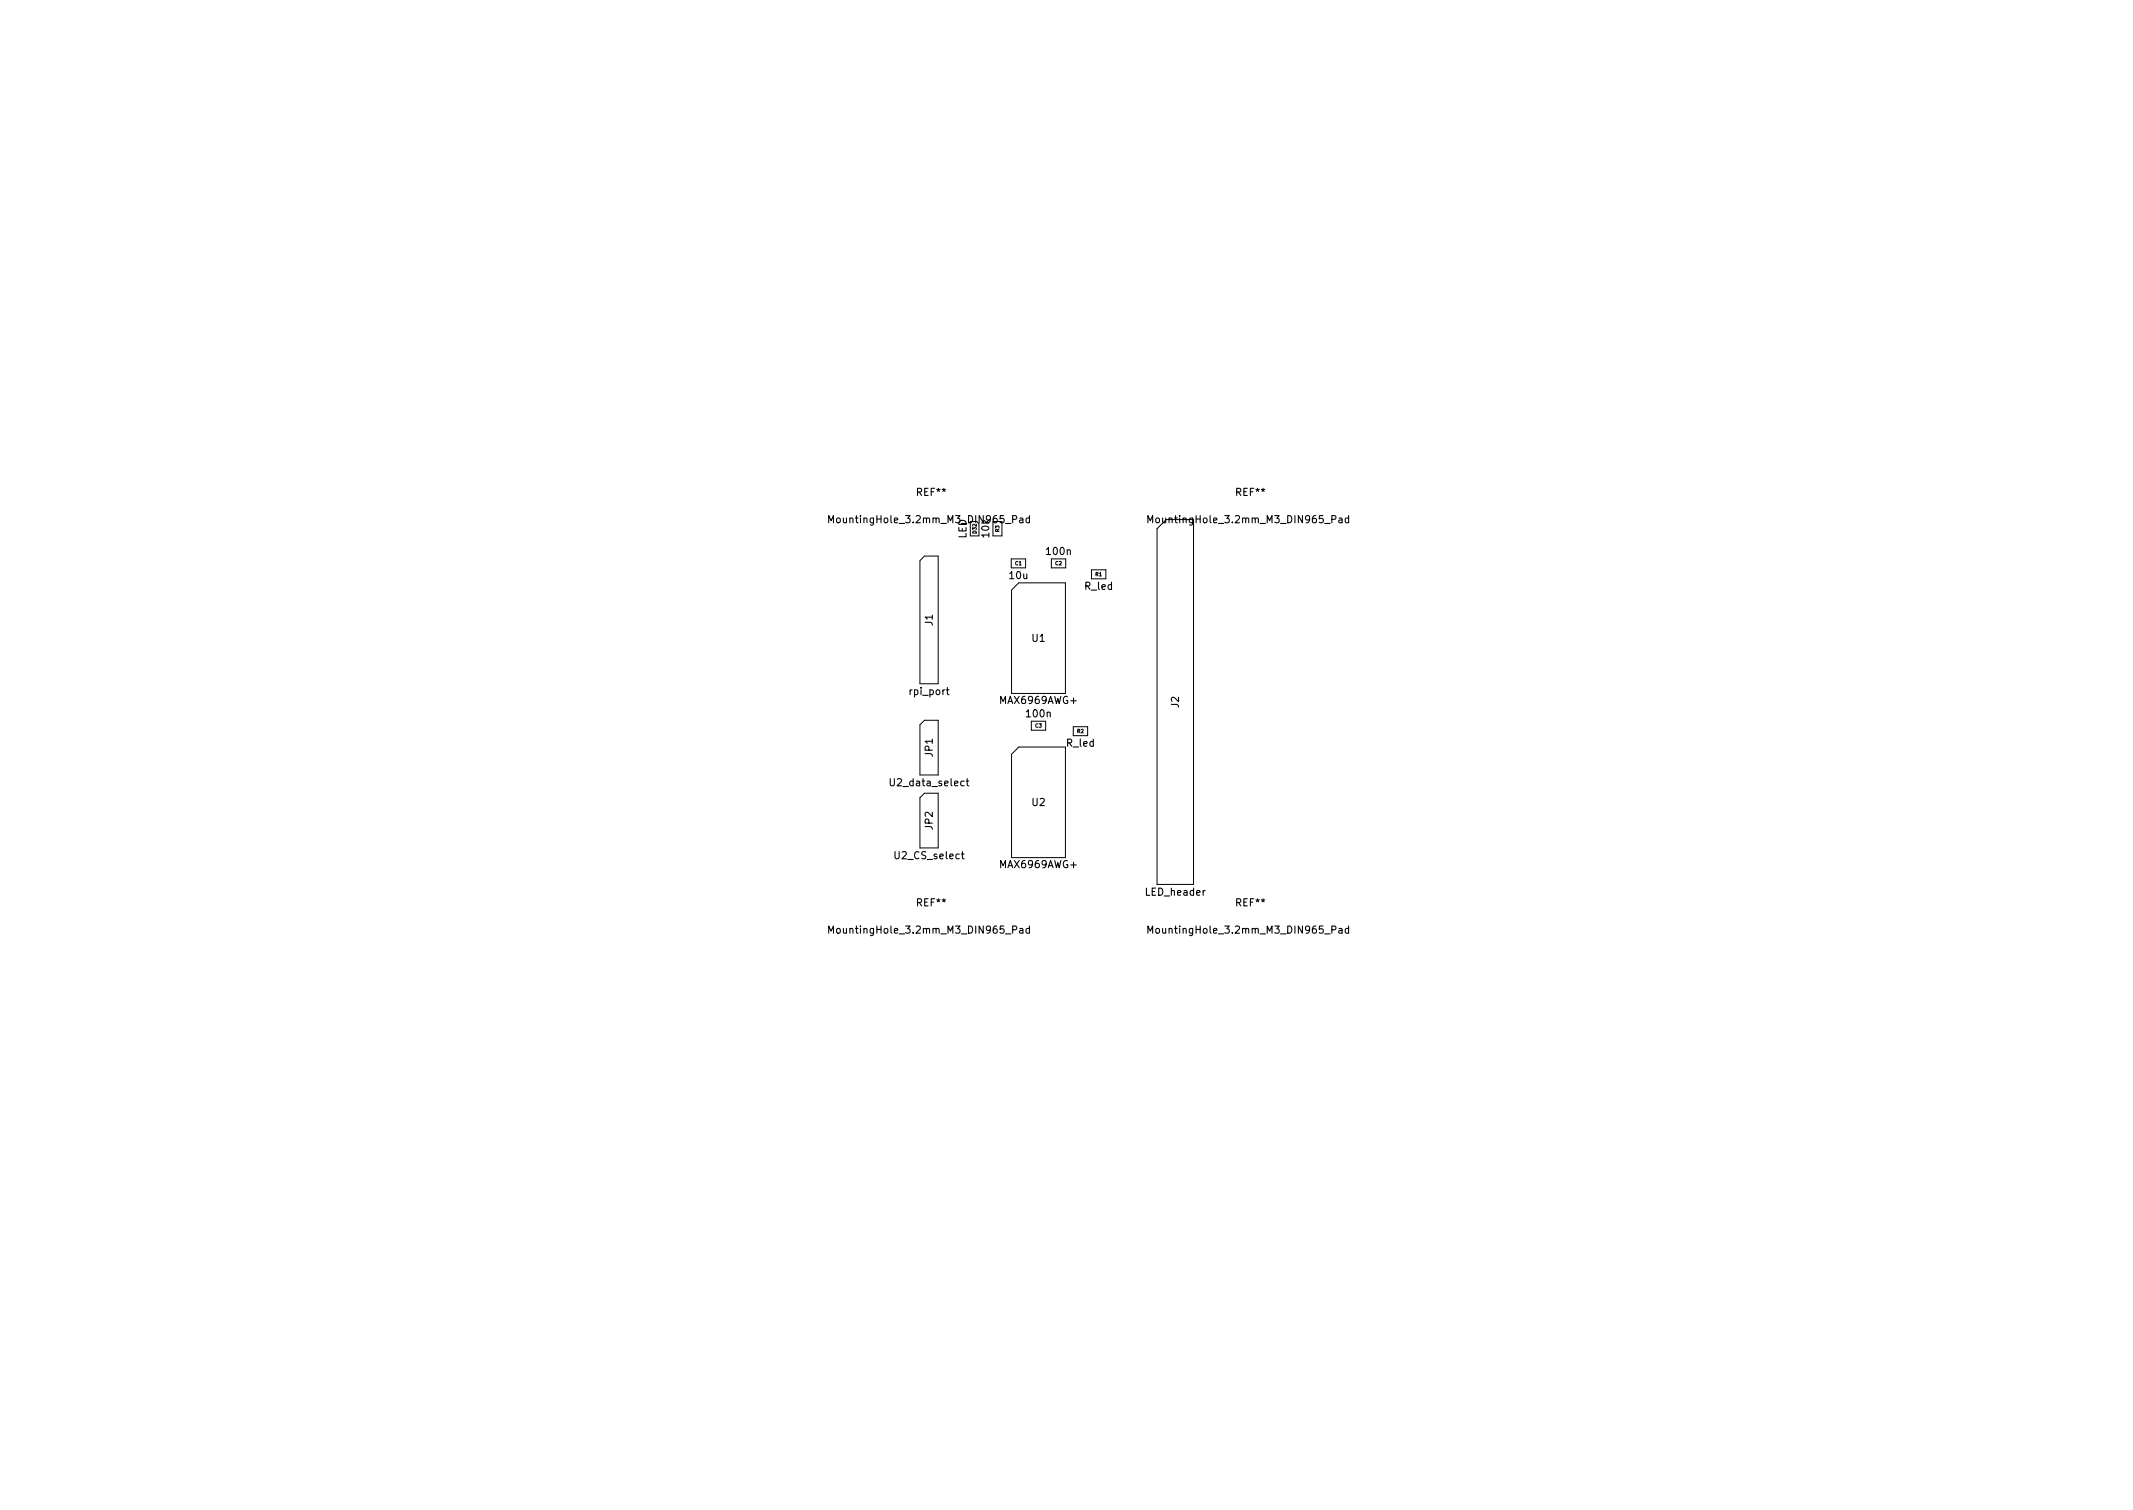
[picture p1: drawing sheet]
<svg xmlns="http://www.w3.org/2000/svg" width="297mm" height="210mm" viewBox="0 0 297 210" stroke-linecap="round" stroke-linejoin="round" font-family="sans-serif">
<defs><g id="words">
<g font-size="1.4">
<text x="127.7" y="69">REF**</text>
<text x="172.2" y="69">REF**</text>
<text x="116.4" y="72.8">MountingHole_3.2mm_M3_DIN965_Pad</text>
<text x="134.6" y="75" transform="rotate(-90 134.6 75)">LED</text>
<text x="137.8" y="74.8" transform="rotate(-90 137.8 74.8)">10k</text>
<text x="145.8" y="77.3">100n</text>
<text x="160.8" y="72.8">MountingHole_3.2mm_M3_DIN965_Pad</text>
<text x="140.6" y="80.6">10u</text>
<text x="151.1" y="82.1">R_led</text>
<text x="129.9" y="87.1" transform="rotate(-90 129.9 87.1)">J1</text>
<text x="143.7" y="89.4">U1</text>
<text x="126.7" y="96.8">rpi_port</text>
<text x="139.4" y="98">MAX6969AWG+</text>
<text x="143" y="99.9">100n</text>
<text x="164.2" y="98.5" transform="rotate(-90 164.2 98.5)">J2</text>
<text x="129.9" y="105.3" transform="rotate(-90 129.9 105.3)">JP1</text>
<text x="148.6" y="104">R_led</text>
<text x="124.3" y="109.5">U2_data_select</text>
<text x="143.7" y="112.2">U2</text>
<text x="124.8" y="119.6">U2_CS_select</text>
<text x="129.9" y="115.5" transform="rotate(-90 129.9 115.5)">JP2</text>
<text x="139.4" y="120.9">MAX6969AWG+</text>
<text x="159.6" y="124.7">LED_header</text>
<text x="116.4" y="130">MountingHole_3.2mm_M3_DIN965_Pad</text>
<text x="127.7" y="126.2">REF**</text>
<text x="160.8" y="130">MountingHole_3.2mm_M3_DIN965_Pad</text>
<text x="172.2" y="126.2">REF**</text>
</g>
<g font-size=".7">
<text x="136" y="74.3" transform="rotate(-90 136 74.3)">D32</text>
<text x="139.2" y="74.1" transform="rotate(-90 139.2 74.1)">R3</text>
<text x="141.4" y="78.7">C1</text>
<text x="147" y="78.7">C2</text>
<text x="152.6" y="80.2">R1</text>
<text x="144.2" y="101.3">C3</text>
<text x="150" y="102.1">R2</text>
</g>
</g></defs>
<g fill="none" stroke="#000" stroke-width=".15">
<path d="M115.4 72.8v-1l.3 .7 .4-.7v1M143.4 72.2l-.3-.1-.2 .2 .1 .4h.4M143.4 71.8v1M159.9 72.8v-1l.3 .7 .3-.7v1M187.8 72.2l-.3-.1-.2 .2 .1 .4h.4M187.8 71.8v1M134.5 108.8h.4M134.7 108.4v.9l.2 .1M115.4 129.9v-1l.3 .8 .4-.8v1M143.4 129.3h-.3l-.2 .2 .1 .4h.4M143.4 128.9v1M159.9 129.9v-1l.3 .8 .3-.8v1"/>
<path d="M187.8 129.3h-.3l-.2 .2 .1 .4h.4M187.8 128.9v1"/>
</g>
<g fill="none" stroke="#000" stroke-width=".14">
<path d="M128.1 78.1l.6-.7h1.9v17.8h-2.5zM135.1 72.6v2h1.2M138.3 72.6v2h1.2v-2M140.8 77.8h2v1.3h-2zM146.4 77.8h2v1.3h-2zM152 79.3h2v1.3h-2zM162.4 72.3h3.8v50.8h-5.1v-49.5M141.9 81.2h6.5v15.4h-7.5v-14.4zM128.7 100.3h1.9v7.6h-2.5v-7zM128.7 110.4h1.9v7.7h-2.5v-7zM141.9 104h6.5v15.4h-7.5v-14.4zM143.6 100.4h2v1.3h-2z"/>
<path d="M149.5 101.2h2v1.2h-2z"/>
</g>
<use href="#words"/>
</svg>
